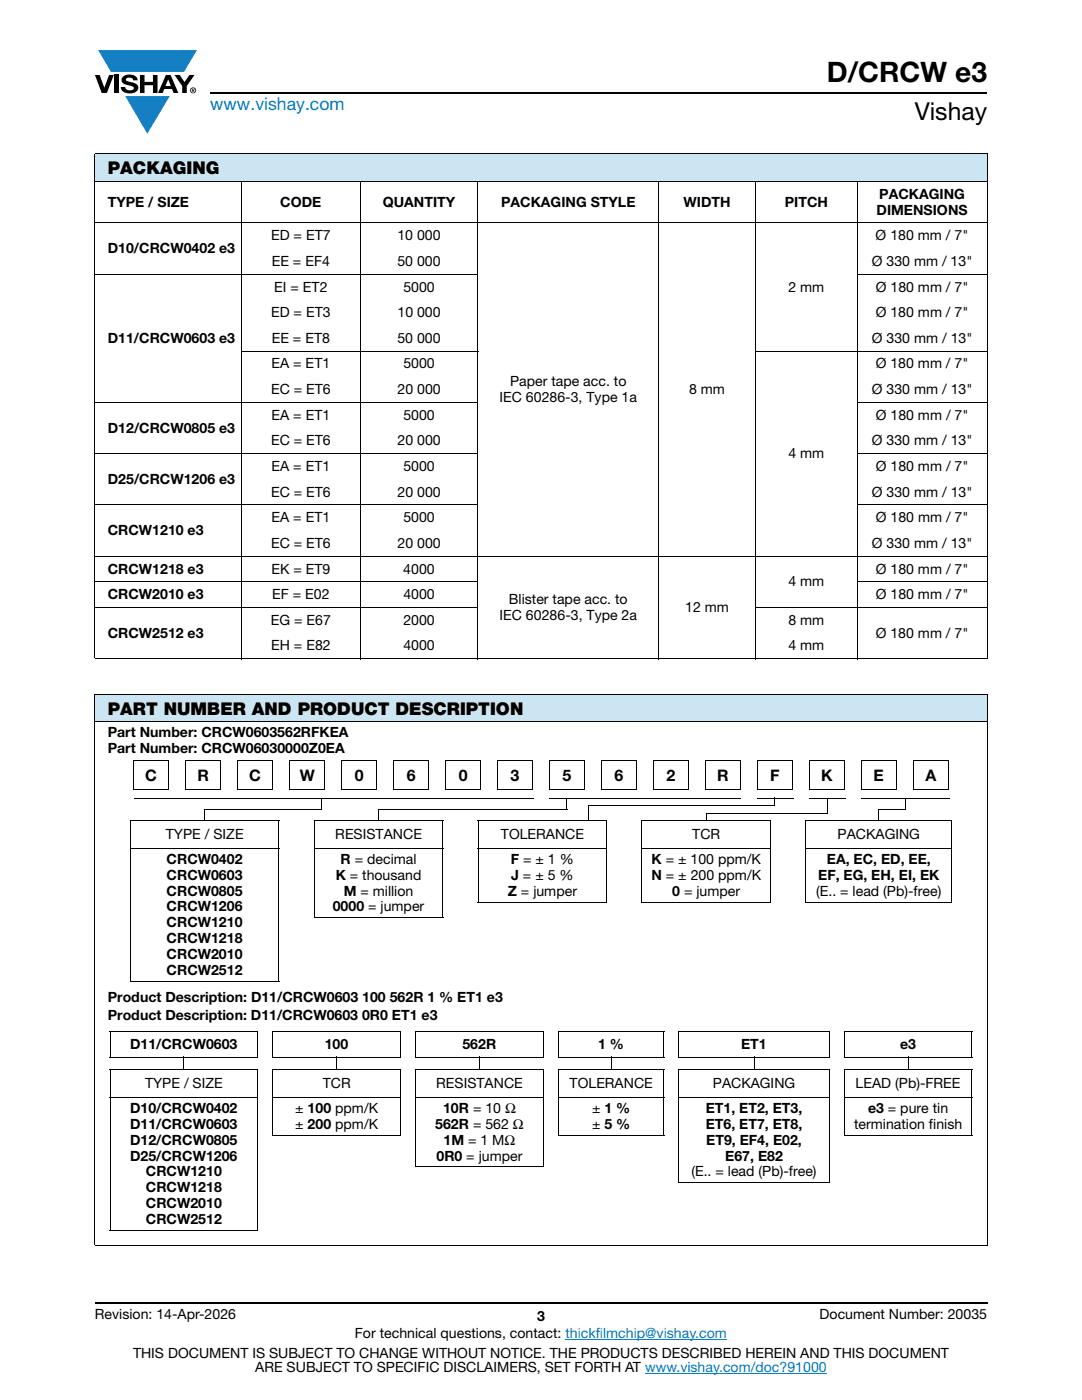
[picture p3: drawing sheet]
<svg xmlns="http://www.w3.org/2000/svg" width="216mm" height="279mm" viewBox="0 0 216 279" stroke-linecap="round" stroke-linejoin="round" font-family="sans-serif">
<defs><g id="words">
<text font-size="5.6" x="165" y="16.4">D/CRCW e3</text>
<text font-size="4.9" x="182.5" y="24">Vishay</text>
<text font-size="3.5" fill="#007ec4" x="42" y="21.9">www.vishay.com</text>
<g font-size="3.5">
<text x="21.5" y="34.8">PACKAGING</text>
<text x="21.5" y="142.6">PART NUMBER AND PRODUCT DESCRIPTION</text>
</g>
<g font-size="3.2">
<text x="29" y="155.8">C</text>
<text x="39.4" y="155.8">R</text>
<text x="49.7" y="155.8">C</text>
<text x="59.8" y="155.8">W</text>
<text x="70.8" y="155.8">0</text>
<text x="81.2" y="155.8">6</text>
<text x="91.5" y="155.8">0</text>
<text x="101.9" y="155.8">3</text>
<text x="112.2" y="155.8">5</text>
<text x="122.6" y="155.8">6</text>
<text x="133" y="155.8">2</text>
<text x="143.1" y="155.8">R</text>
<text x="153.7" y="155.8">F</text>
<text x="163.9" y="155.8">K</text>
<text x="174.3" y="155.8">E</text>
<text x="184.7" y="155.8">A</text>
</g>
<g font-size="2.8">
<text x="21.5" y="41.3">TYPE / SIZE</text>
<text x="55.9" y="41.3">CODE</text>
<text x="76.4" y="41.3">QUANTITY</text>
<text x="100" y="41.3">PACKAGING STYLE</text>
<text x="136.4" y="41.3">WIDTH</text>
<text x="156.6" y="41.3">PITCH</text>
<text x="175.4" y="39.7">PACKAGING</text>
<text x="54.1" y="48">ED = ET7</text>
<text x="79.3" y="48">10 000</text>
<text x="174.7" y="48">Ø 180 mm / 7&quot;</text>
<text x="174.9" y="42.8">DIMENSIONS</text>
<text x="21.5" y="50.5">D10/CRCW0402 e3</text>
<text x="54.2" y="53.1">EE = EF4</text>
<text x="79.3" y="53.1">50 000</text>
<text x="173.9" y="53.1">Ø 330 mm / 13&quot;</text>
<text x="54.7" y="58.2">EI = ET2</text>
<text x="80.5" y="58.2">5000</text>
<text x="157.3" y="58.2">2 mm</text>
<text x="174.7" y="58.2">Ø 180 mm / 7&quot;</text>
<text x="54.1" y="63.3">ED = ET3</text>
<text x="79.3" y="63.3">10 000</text>
<text x="174.7" y="63.3">Ø 180 mm / 7&quot;</text>
<text x="21.5" y="68.4">D11/CRCW0603 e3</text>
<text x="54.2" y="68.4">EE = ET8</text>
<text x="79.3" y="68.4">50 000</text>
<text x="173.9" y="68.4">Ø 330 mm / 13&quot;</text>
<text x="54.2" y="73.5">EA = ET1</text>
<text x="80.5" y="73.5">5000</text>
<text x="101.8" y="77.1">Paper tape acc. to</text>
<text x="174.7" y="73.5">Ø 180 mm / 7&quot;</text>
<text x="54.1" y="78.7">EC = ET6</text>
<text x="54.2" y="83.8">EA = ET1</text>
<text x="79.3" y="78.7">20 000</text>
<text x="80.5" y="83.8">5000</text>
<text x="99.7" y="80.2">IEC 60286-3, Type 1a</text>
<text x="137.5" y="78.7">8 mm</text>
<text x="174" y="78.7">Ø 330 mm / 13&quot;</text>
<text x="174.7" y="83.8">Ø 180 mm / 7&quot;</text>
<text x="21.5" y="86.3">D12/CRCW0805 e3</text>
<text x="54.1" y="88.9">EC = ET6</text>
<text x="79.3" y="88.9">20 000</text>
<text x="174" y="88.9">Ø 330 mm / 13&quot;</text>
<text x="54.2" y="94">EA = ET1</text>
<text x="80.5" y="94">5000</text>
<text x="157.3" y="91.4">4 mm</text>
<text x="174.7" y="94">Ø 180 mm / 7&quot;</text>
<text x="21.5" y="96.6">D25/CRCW1206 e3</text>
<text x="54.1" y="99.1">EC = ET6</text>
<text x="79.3" y="99.1">20 000</text>
<text x="174" y="99.1">Ø 330 mm / 13&quot;</text>
<text x="21.5" y="106.8">CRCW1210 e3</text>
<text x="54.2" y="104.2">EA = ET1</text>
<text x="80.5" y="104.2">5000</text>
<text x="174.7" y="104.2">Ø 180 mm / 7&quot;</text>
<text x="54.1" y="109.3">EC = ET6</text>
<text x="79.3" y="109.3">20 000</text>
<text x="174" y="109.3">Ø 330 mm / 13&quot;</text>
<text x="21.5" y="114.5">CRCW1218 e3</text>
<text x="21.5" y="119.6">CRCW2010 e3</text>
<text x="54.2" y="114.5">EK = ET9</text>
<text x="54.3" y="119.6">EF = E02</text>
<text x="80.5" y="114.5">4000</text>
<text x="80.5" y="119.6">4000</text>
<text x="157.3" y="117">4 mm</text>
<text x="174.7" y="114.5">Ø 180 mm / 7&quot;</text>
<text x="174.7" y="119.6">Ø 180 mm / 7&quot;</text>
<text x="54" y="124.7">EG = E67</text>
<text x="80.5" y="124.7">2000</text>
<text x="99.7" y="123.7">IEC 60286-3, Type 2a</text>
<text x="101.5" y="120.5">Blister tape acc. to</text>
<text x="136.7" y="122.1">12 mm</text>
<text x="157.3" y="124.7">8 mm</text>
<text x="21.5" y="127.3">CRCW2512 e3</text>
<text x="54.1" y="129.8">EH = E82</text>
<text x="80.5" y="129.8">4000</text>
<text x="157.3" y="129.8">4 mm</text>
<text x="174.7" y="127.3">Ø 180 mm / 7&quot;</text>
<text x="21.5" y="147.1">Part Number: CRCW0603562RFKEA</text>
<text x="21.5" y="150.3">Part Number: CRCW06030000Z0EA</text>
<text x="33.1" y="167.4">TYPE / SIZE</text>
<text x="66.9" y="167.4">RESISTANCE</text>
<text x="99.9" y="167.4">TOLERANCE</text>
<text x="138.1" y="167.4">TCR</text>
<text x="167.1" y="167.4">PACKAGING</text>
<text x="33.3" y="172.4">CRCW0402</text>
<text x="67.9" y="172.4">R = decimal</text>
<text x="101.9" y="172.4">F = ± 1 %</text>
<text x="130" y="172.4">K = ± 100 ppm/K</text>
<text x="165" y="172.4">EA, EC, ED, EE,</text>
<text x="33.3" y="175.6">CRCW0603</text>
<text x="33.3" y="178.7">CRCW0805</text>
<text x="67" y="175.6">K = thousand</text>
<text x="68.6" y="178.7">M = million</text>
<text x="101.3" y="178.7">Z = jumper</text>
<text x="102" y="175.6">J = ± 5 %</text>
<text x="130" y="175.6">N = ± 200 ppm/K</text>
<text x="134.2" y="178.7">0 = jumper</text>
<text x="162.9" y="178.7">(E.. = lead (Pb)-free)</text>
<text x="163.3" y="175.6">EF, EG, EH, EI, EK</text>
<text x="33.3" y="181.9">CRCW1206</text>
<text x="33.3" y="185.1">CRCW1210</text>
<text x="66.4" y="181.9">0000 = jumper</text>
<text x="33.3" y="188.3">CRCW1218</text>
<text x="33.3" y="191.4">CRCW2010</text>
<text x="33.3" y="194.6">CRCW2512</text>
<text x="21.5" y="200.1">Product Description: D11/CRCW0603 100 562R 1 % ET1 e3</text>
<text x="21.5" y="203.6">Product Description: D11/CRCW0603 0R0 ET1 e3</text>
<text x="26" y="209.4">D11/CRCW0603</text>
<text x="64.8" y="209.4">100</text>
<text x="92.3" y="209.4">562R</text>
<text x="119.3" y="209.4">1 %</text>
<text x="147.9" y="209.4">ET1</text>
<text x="179.6" y="209.4">e3</text>
<text x="28.9" y="217.1">TYPE / SIZE</text>
<text x="64.4" y="217.1">TCR</text>
<text x="87" y="217.1">RESISTANCE</text>
<text x="113.7" y="217.1">TOLERANCE</text>
<text x="142.3" y="217.1">PACKAGING</text>
<text x="170.7" y="217.1">LEAD (Pb)-FREE</text>
<text x="26" y="222.1">D10/CRCW0402</text>
<text x="26" y="225.3">D11/CRCW0603</text>
<text x="58.9" y="225.3">± 200 ppm/K</text>
<text x="58.9" y="222.1">± 100 ppm/K</text>
<text x="86.8" y="225.3">562R = 562 Ω</text>
<text x="88.4" y="222.1">10R = 10 Ω</text>
<text x="118.1" y="222.1">± 1 %</text>
<text x="118.1" y="225.3">± 5 %</text>
<text x="140.8" y="222.1">ET1, ET2, ET3,</text>
<text x="140.8" y="225.3">ET6, ET7, ET8,</text>
<text x="170.4" y="225.3">termination finish</text>
<text x="173.2" y="222.1">e3 = pure tin</text>
<text x="26" y="228.4">D12/CRCW0805</text>
<text x="26" y="231.6">D25/CRCW1206</text>
<text x="87.1" y="231.6">0R0 = jumper</text>
<text x="88.5" y="228.4">1M = 1 MΩ</text>
<text x="140.9" y="228.4">ET9, EF4, E02,</text>
<text x="144.7" y="231.6">E67, E82</text>
<text x="29.1" y="234.8">CRCW1210</text>
<text x="29.1" y="238">CRCW1218</text>
<text x="138" y="234.8">(E.. = lead (Pb)-free)</text>
<text x="29.1" y="241.1">CRCW2010</text>
<text x="29.1" y="244.3">CRCW2512</text>
<text x="18.9" y="263.3">Revision: 14-Apr-2026</text>
<text x="107.2" y="263.6">3</text>
<text x="163.6" y="263.3">Document Number: 20035</text>
<text x="70.8" y="267.1">For technical questions, contact: thickfilmchip@vishay.com</text>
<text x="26.5" y="271">THIS DOCUMENT IS SUBJECT TO CHANGE WITHOUT NOTICE. THE PRODUCTS DESCRIBED HEREIN AND THIS DOCUMENT</text>
<text x="50.9" y="273.8">ARE SUBJECT TO SPECIFIC DISCLAIMERS, SET FORTH AT www.vishay.com/doc?91000</text>
</g>
</g></defs>
<g fill="#147fc3">
<path d="M19.6 10h19.7l-2.6 4.3h-1.1h-13.5z"/>
<path d="M25 19.2h8.9l-4.5 7.5z"/>
</g>
<g fill="#000">
<path d="M18.9 15h1l.9 2.5 1-2.5h.9l-1.4 3.6h-1zM22.9 15h.9v3.6h-.9zM24.6 15.3a2.1 2.1 0 0 1 2.8 .3l.1 .4h-.9a.79 .79 0 0 0-.7-.5 .79 .79 0 0 0-.8 .4l.3 .3 1 .2a1.08 1.08 0 0 1 1.2 1 1.08 1.08 0 0 1-1.1 1.2 1.73 1.73 0 0 1-2.4-1.2h.9a.96 .96 0 0 0 .8 .6 .96 .96 0 0 0 .9-.4 1.31 1.31 0 0 0-1.2-.6 1.03 1.03 0 0 1-1.1-.6 1.03 1.03 0 0 1 .2-1.1zM27.9 15h.9v1.3h1.7v-1.3h.9v3.6h-.9v-1.6h-1.7v1.6h-.9zM34.8 15h1.1l.9 1.4 1-1.4h1l-1.5 2.2v1.4h-.9v-1.4z"/>
<path d="M33.6 15.9l.5 1.3h-1.1zM33.1 15l-1.6 3.6h1l.3-.8h1.5l.3 .8h1l-1.6-3.6z"/>
<path d="M38.4 17.8h.2v.2h-.2zM38.3 17.7v.7h.1v-.3l.4 .3-.2-.3 .2-.2-.1-.2z"/>
<path d="M38.1 18a.46 .46 0 0 1 .9 0 .46 .46 0 0 1-.9 0zM37.9 18a.6 .6 0 0 0 1.2 0 .6 .6 0 0 0-1.2 0z"/>
</g>
<path d="M42 18.6h155M18.9 260h178.1" fill="none" stroke="#000" stroke-width=".36"/>
<path d="M112.8 267.3h32.3M128.7 274h36.3" fill="none" stroke="#007ec4" stroke-width=".2"/>
<g fill="#cce5f3">
<path d="M18.9 30.7h178.1v5.5h-178.1z"/>
<path d="M18.9 138.5h178.1v5.5h-178.1z"/>
</g>
<g fill="none" stroke="#000" stroke-width=".2">
<path d="M18.9 30.7h178.1M18.9 36.2h178.1M18.9 30.8v100.6M48.2 36.1v95.5M71.9 36.1v95.5M95.4 36.1v95.5M131.4 36.1v95.5M150.8 36.1v95.5M171 36.1v95.5M197 30.8v100.6M18.9 44.5h178.1M18.9 54.7h76.6"/>
<path d="M170.9 54.7h26.1M48.1 70.1h47.4M150.7 70.1h46.3M18.9 80.3h76.6M18.9 90.5h76.6M170.9 80.3h26.1M170.9 90.5h26.1M18.9 100.8h76.6M18.9 111h178.1M18.9 116.1h76.6M170.9 100.8h26.1M170.9 116.1h26.1"/>
<path d="M18.9 121.2h76.6M18.9 131.4h178.1M18.9 138.5h178.1M18.9 138.6v109.9M150.7 121.2h46.3M197 138.6v109.9M18.9 144h178.1M26.6 157.5h7M26.7 159.3h79.7M26.7 151.8h7M26.7 151.7v5.8M33.6 151.8v5.8"/>
<path d="M37 157.5h7M37.1 151.7v5.8M37.1 151.8h7M44 151.8v5.8M47.4 157.5h7M47.5 151.7v5.8M47.5 151.8h7M54.4 151.8v5.8M57.7 157.5h7M57.8 151.7v5.8M57.8 151.8h7M64.2 159.3v2.2"/>
<path d="M64.7 151.8v5.8M68.1 157.5h7M68.2 151.7v5.8M68.2 151.8h7M75.1 151.8v5.8M78.5 157.5h7M78.6 151.8h7M78.6 151.7v5.8M85.5 151.8v5.8M88.9 157.5h7M88.9 151.8h7M88.9 151.7v5.8"/>
<path d="M95.9 151.8v5.8M99.2 157.5h7M99.3 151.8h7M99.3 151.7v5.8M106.2 151.8v5.8M109.6 157.5h7M109.7 151.7v5.8M109.7 159.3h38.2M109.7 151.8h7M113.1 159.3v2.2M116.6 151.8v5.8M120 157.5h7"/>
<path d="M120.1 151.7v5.8M120.1 151.8h7M127 151.8v5.8M130.3 157.5h7.1M130.4 151.7v5.8M130.4 151.8h7M137.4 151.8v5.8M140.7 157.5h7M140.8 151.8h7M140.8 151.7v5.8M147.7 151.8v5.8M151.1 157.5h7"/>
<path d="M151.2 151.8h7M151.2 151.7v5.8M151.3 159.3h7M158.1 151.8v5.8M161.4 157.5h7.1M161.5 151.8h7.1M161.5 151.7v5.8M161.6 159.3h7M165.1 159.2v3.2M168.5 151.8v5.8M171.8 157.5h7M171.9 151.8h7"/>
<path d="M171.9 151.7v5.8M172 159.3h17.4M178.8 151.8v5.8M180.6 159.3v2.2M182.2 157.5h7M182.3 151.8h7M182.3 151.7v5.8M189.2 151.8v5.8M25.9 163.8h29.9M25.9 169.3h29.9M26 163.9v31.9M40.8 161.4v2.4"/>
<path d="M40.8 161.5h23.5M55.7 163.9v31.9M62.6 163.8h25.9M62.6 169.3h25.9M62.7 163.9v19.2M75.6 161.4v2.4M75.6 161.5h37.6M88.4 163.9v19.2M95.3 163.8h25.9M95.3 169.3h25.9M95.4 163.9v16M117.4 160.8h37.1"/>
<path d="M117.5 160.8v3.1M121.1 163.9v16M128 163.8h25.9M128 169.3h25.9M128.1 163.9v16M140.8 162.3h24.3M153.8 163.9v16M160.7 163.8h29.3M160.7 169.3h29.3M160.8 163.9v16M175.3 161.4v2.4M175.3 161.5h5.4"/>
<path d="M189.9 163.9v16M25.9 195.9h29.9M62.6 183.2h25.9M95.3 180h25.9M128 180h25.9M160.7 180h29.3M21.9 206h29.6M21.9 211h29.6M21.9 213.5h29.6M21.9 218.9h29.6M21.9 206v4.9M21.9 213.6v31.9"/>
<path d="M36.7 210.9v2.7M51.4 206v4.9M51.4 213.6v31.9M54.4 206h25.6M54.4 211h25.6M54.4 213.5h25.6M54.4 218.9h25.6M54.4 206v4.9M54.4 213.6v12.9M67.2 210.9v2.7M79.9 206v4.9M79.9 213.6v12.9"/>
<path d="M82.8 206h25.7M82.8 211h25.7M82.8 213.5h25.7M82.8 218.9h25.7M82.9 206v4.9M82.9 213.6v19.2M95.7 210.9v2.7M108.4 206v4.9M108.4 213.6v19.2M111.3 206h21.3M111.3 211h21.3M111.3 213.5h21.3"/>
<path d="M111.3 218.9h21.3M111.4 206v4.9M111.4 213.6v12.9M121.9 210.9v2.7M132.5 206v4.9M132.5 213.6v12.9M135.4 206h30.1M135.4 211h30.1M135.4 213.5h30.1M135.4 218.9h30.1M135.5 206v4.9M135.5 213.6v22.4"/>
<path d="M150.5 210.9v2.7M165.5 206v4.9M165.5 213.6v22.4M168.4 206h25.6M168.4 211h25.6M168.4 213.5h25.6M168.4 218.9h25.6M168.5 206v4.9M168.5 213.6v12.9M181.2 210.9v2.7M194 206v4.9M194 213.6v12.9"/>
<path d="M54.4 226.5h25.6M82.8 232.9h25.7M111.3 226.5h21.3M135.4 236.1h30.1M168.4 226.5h25.6M18.9 248.6h178.1M21.9 245.6h29.6"/>
</g>
<path d="M151.2 159.2l.1 .2zM161.5 159.2l.1 .2zM171.9 159.2l.1 .2zM140.8 162.3h.2v1.6h-.2zM154.4 159.2h.1v1.7h-.1z" fill="#000"/>
<use href="#words"/>
</svg>
